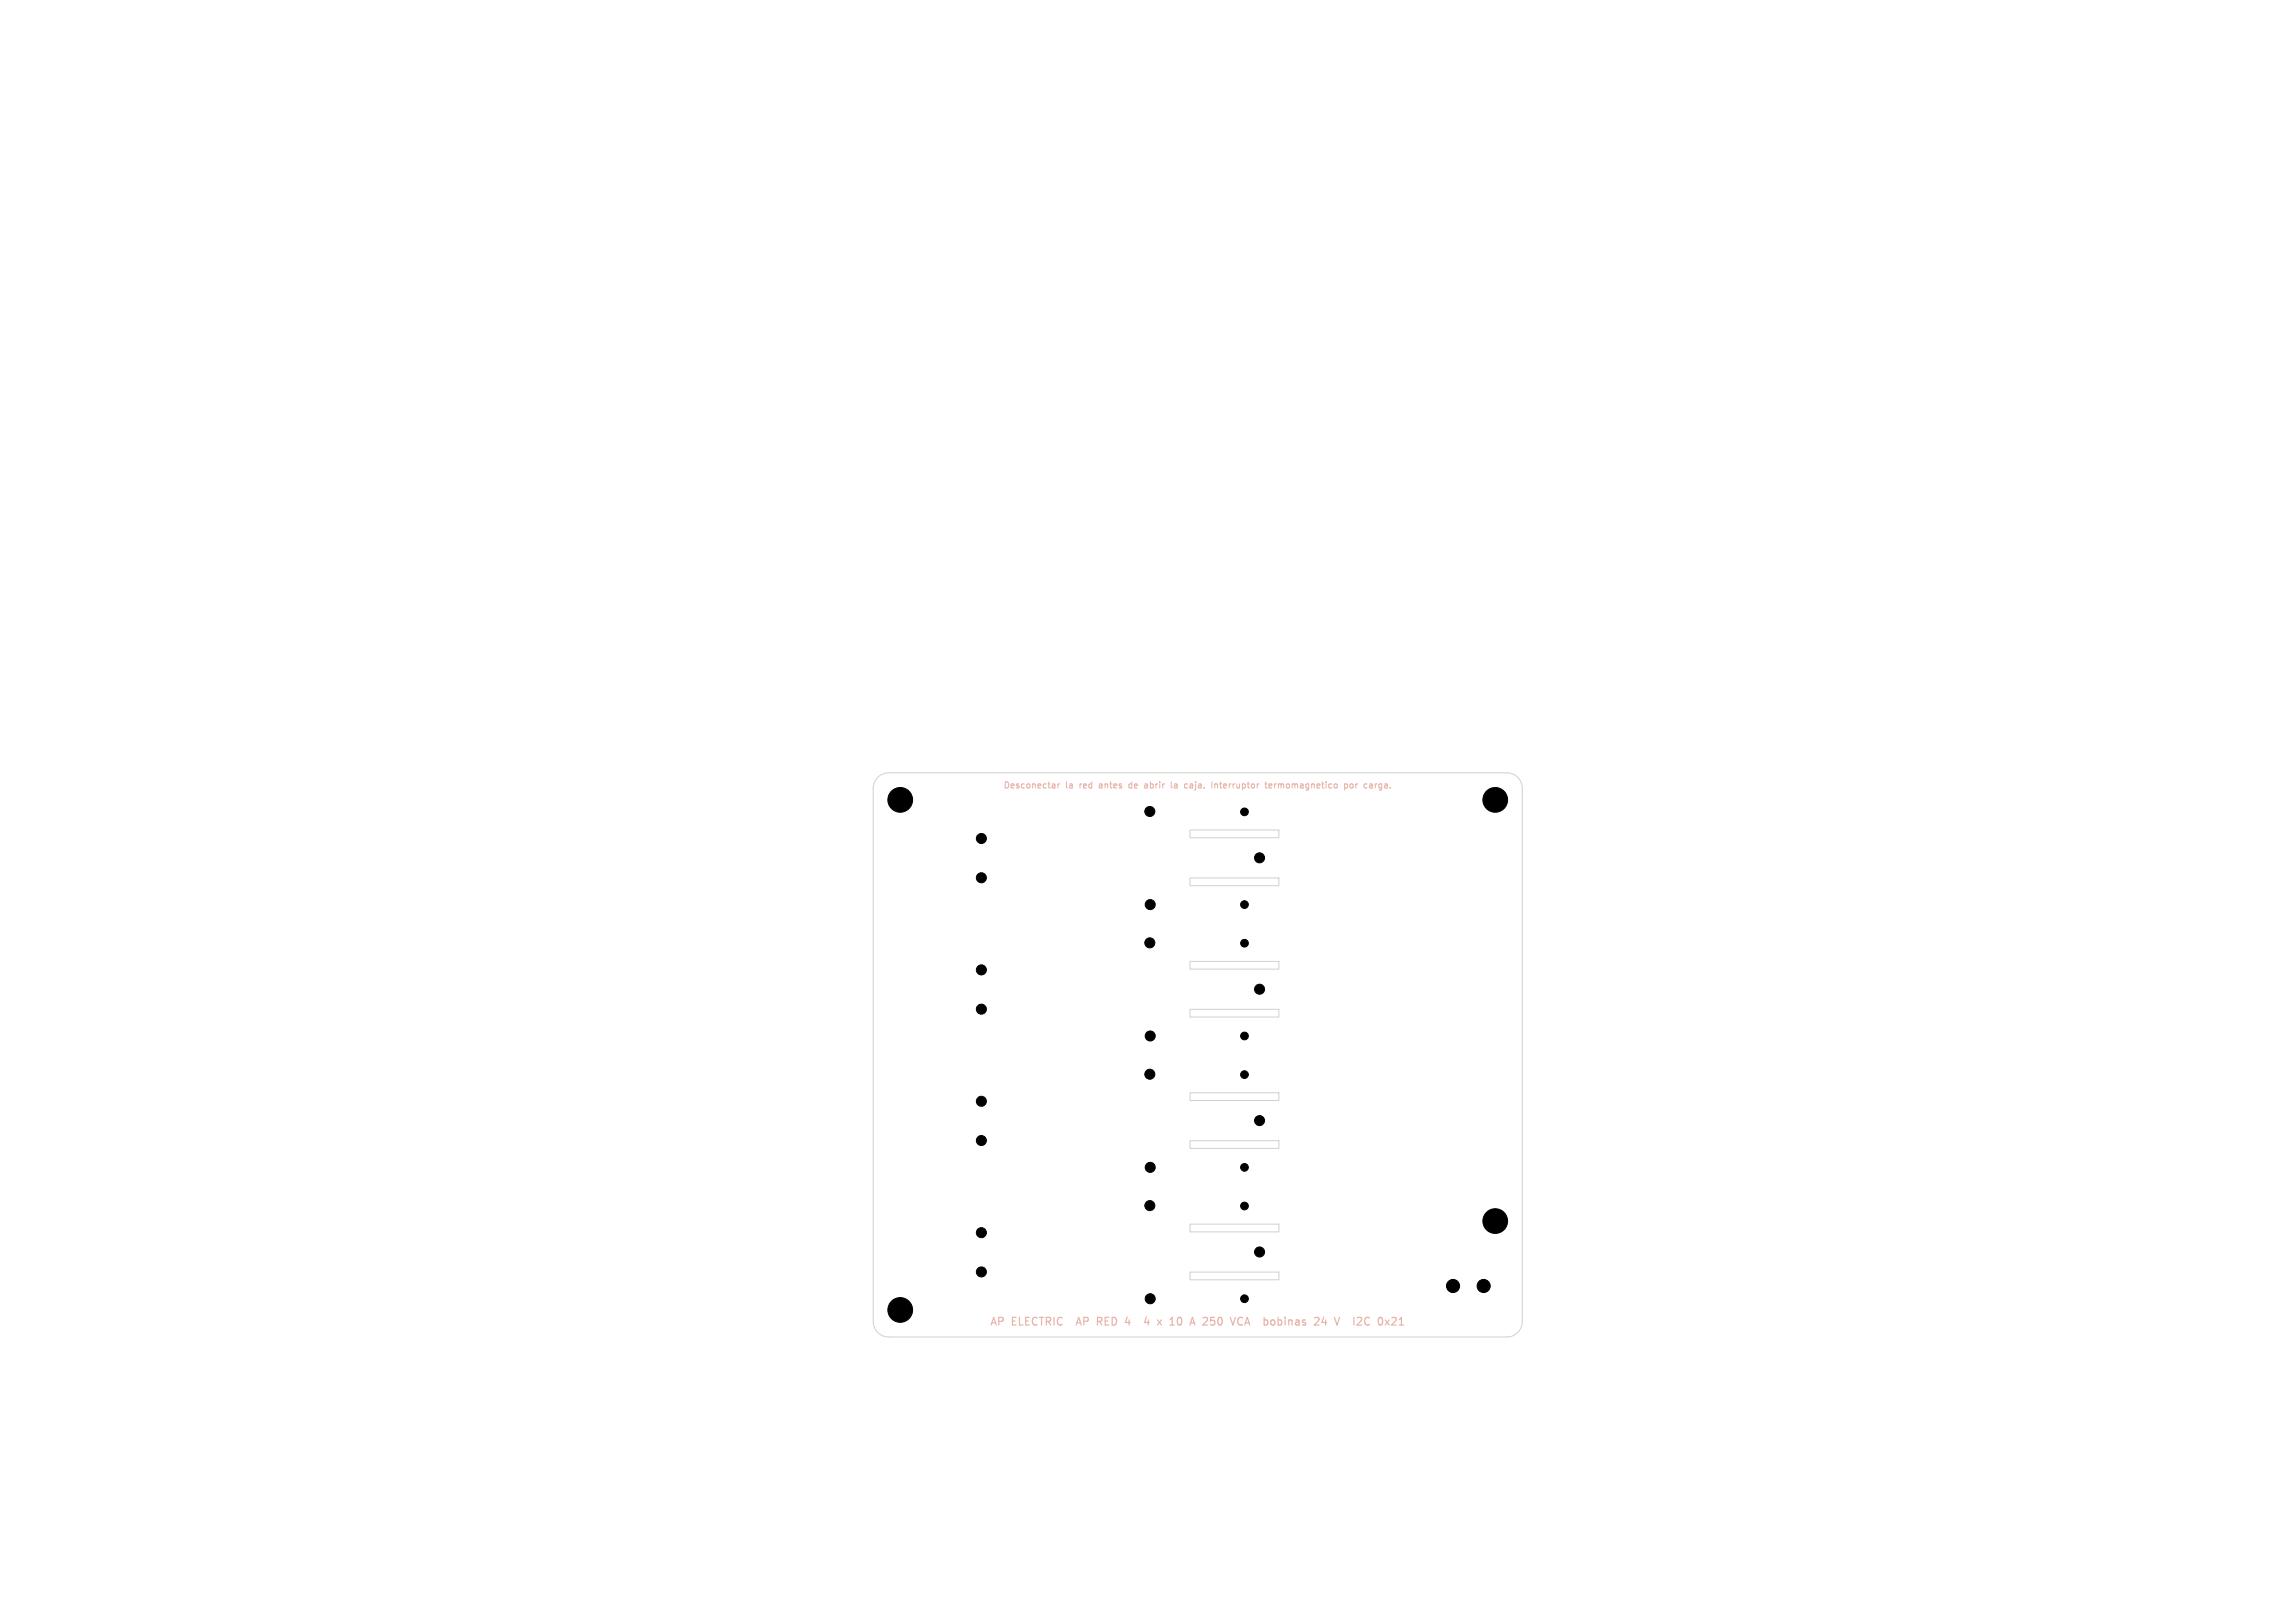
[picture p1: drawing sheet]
<svg xmlns="http://www.w3.org/2000/svg" width="297mm" height="210mm" viewBox="0 0 297 210" stroke-linecap="round" stroke-linejoin="round" font-family="sans-serif">
<defs><g id="words">
<g font-size="1.4" fill="#e8b2a7">
<text x="128" y="171.7">AP</text>
<text x="130.9" y="171.7">ELECTRIC</text>
<text x="139.8" y="171.7">AP</text>
<text x="142.7" y="171.7">RED</text>
<text x="149.6" y="171.7">4</text>
<text x="151.5" y="171.7">x</text>
<text x="153.3" y="171.7">10</text>
<text x="156.3" y="171.7">A 250</text>
<text x="162" y="171.7">VCA</text>
<text x="166.7" y="171.7">bobinas</text>
<text x="176.5" y="171.7">V</text>
<text x="179.4" y="171.7">I2C</text>
</g>
<g font-size="1.1" fill="#e8b2a7">
<text x="129.8" y="102.2">Desconectar</text>
<text x="137.9" y="102.2">la</text>
<text x="139.9" y="102.2">red</text>
<text x="142.6" y="102.2">antes</text>
<text x="146.6" y="102.2">de</text>
<text x="148.9" y="102.2">abrir</text>
<text x="152.5" y="102.2">la</text>
<text x="154.4" y="102.2">caja.</text>
<text x="158.1" y="102.2">Interruptor</text>
<text x="165.3" y="102.2">termomagnetico</text>
<text x="175.7" y="102.2">por</text>
<text x="178.5" y="102.2">carga.</text>
</g>
</g></defs>
<g fill="none" stroke="#e8b2a7" stroke-width=".13">
<path d="M136.4 101.4l.1 .1v.5M136.5 101.9l-.2 .1M136.5 101.6l-.2 .1M136.9 101.4v.6M137.1 101.4l-.2 .2M146.4 101.4l-.2 .1-.1 .1v.3l.3 .1M148.1 101.9h.4M148.1 101.5h.3l.1 .5M148.5 101.6l-.4 .1M151.6 101.2v.6l.1 .2M152.2 101.4l-.2 .1M152.3 101.7h-.2l-.1 .1v.1l.3 .1"/>
<path d="M154.2 101.4l-.2 .1M154.3 101.7h-.2l-.1 .1v.1l.3 .1M157.2 101.5h.3l.1 .5M157.2 101.4v.6M157.8 101.4h.3M163.7 101.4h.3M163.8 101.2v.6l.2 .2M164.2 101.7l.4-.1v-.1l-.3-.1-.1 .1 .1 .4h.3M174 101.5l.2-.1 .2 .2-.1 .3h-.3M174 101.4v.8M174.7 101.5l.1-.1 .3 .1v.3l-.1 .1h-.3zM178 101.4v.6"/>
<path d="M178.2 101.4l-.2 .2"/>
</g>
<g fill="none" stroke="#e8b2a7" stroke-width=".15">
<path d="M139.6 170.5l-.3 1M142 170.5h.4M142 171h.4M142.3 171l.3 .5M145.6 171.1h.7M146.1 170.8v.7M148.4 170.4l-.3 .7h.6M148.6 170.8v.7M151.6 170.6l.1-.1v1M152.5 170.6l.1-.1a.53 .53 0 0 1 .3 .5 .53 .53 0 0 1-.3 .5M155.8 170.5l-.1 .1M156.2 170.9l-.6 .6h.7"/>
<path d="M161.1 171.5l.3-1 .3 1M161.2 171.2h.4M165.4 170.8h.3l.2 .2-.1 .4h-.4M165.4 170.5v1M166.3 170.5v.1M166.3 170.8v.7M172.7 170.5l.3 1 .4-1M175.2 170.5v1M176 170.5l-.4 .1M176.2 170.9l-.6 .6h.6M178.5 170.6l.1-.1a.53 .53 0 0 1 .3 .5 .53 .53 0 0 1-.3 .5l-.1-.1-.1-.3z"/>
</g>
<path d="M113.6 100.6a2 2 0 0 1 1.4-.6h80a2 2 0 0 1 2 2v69a2 2 0 0 1-2 2h-80a2 2 0 0 1-2-2v-69a2 2 0 0 1 .6-1.4zM154 107.4h11.5v1h-11.5zM154 113.6h11.5v1h-11.5zM154 124.4h11.5v1h-11.5zM154 130.6h11.5v1h-11.5zM154 141.4h11.5v1h-11.5zM154 147.6h11.5v1h-11.5zM154 158.4h11.5v1h-11.5zM154 164.6h11.5v1h-11.5z" fill="none" stroke="#d0d2cd" stroke-width=".13"/>
<g fill="#000" stroke="#000" stroke-width=".13">
<circle cx="116.5" cy="103.5" r="1.6"/>
<circle cx="127" cy="113.6" r=".65"/>
<circle cx="127" cy="108.5" r=".65"/>
<circle cx="148.8" cy="105" r=".65"/>
<circle cx="148.9" cy="117" r=".65"/>
<circle cx="161.1" cy="117" r=".5"/>
<circle cx="161.1" cy="105" r=".5"/>
<circle cx="163" cy="111" r=".65"/>
<circle cx="193.5" cy="103.5" r="1.6"/>
<circle cx="127" cy="125.5" r=".65"/>
<circle cx="127" cy="130.6" r=".65"/>
<circle cx="148.8" cy="122" r=".65"/>
<circle cx="148.8" cy="139" r=".65"/>
<circle cx="148.9" cy="134" r=".65"/>
<circle cx="161.1" cy="122" r=".5"/>
<circle cx="161.1" cy="139" r=".5"/>
<circle cx="161.1" cy="134" r=".5"/>
<circle cx="163" cy="128" r=".65"/>
<circle cx="127" cy="159.5" r=".65"/>
<circle cx="127" cy="147.6" r=".65"/>
<circle cx="127" cy="142.5" r=".65"/>
<circle cx="148.8" cy="156" r=".65"/>
<circle cx="148.9" cy="151" r=".65"/>
<circle cx="161.1" cy="151.1" r=".5"/>
<circle cx="161.1" cy="156.1" r=".5"/>
<circle cx="163" cy="145" r=".65"/>
<circle cx="193.5" cy="158" r="1.6"/>
<circle cx="116.5" cy="169.5" r="1.6"/>
<circle cx="127" cy="164.6" r=".65"/>
<circle cx="148.9" cy="168" r=".65"/>
<circle cx="161.1" cy="168.1" r=".5"/>
<circle cx="163" cy="162" r=".65"/>
<circle cx="188" cy="166.4" r=".85"/>
<circle cx="192" cy="166.4" r=".85"/>
</g>
<use href="#words"/>
</svg>
